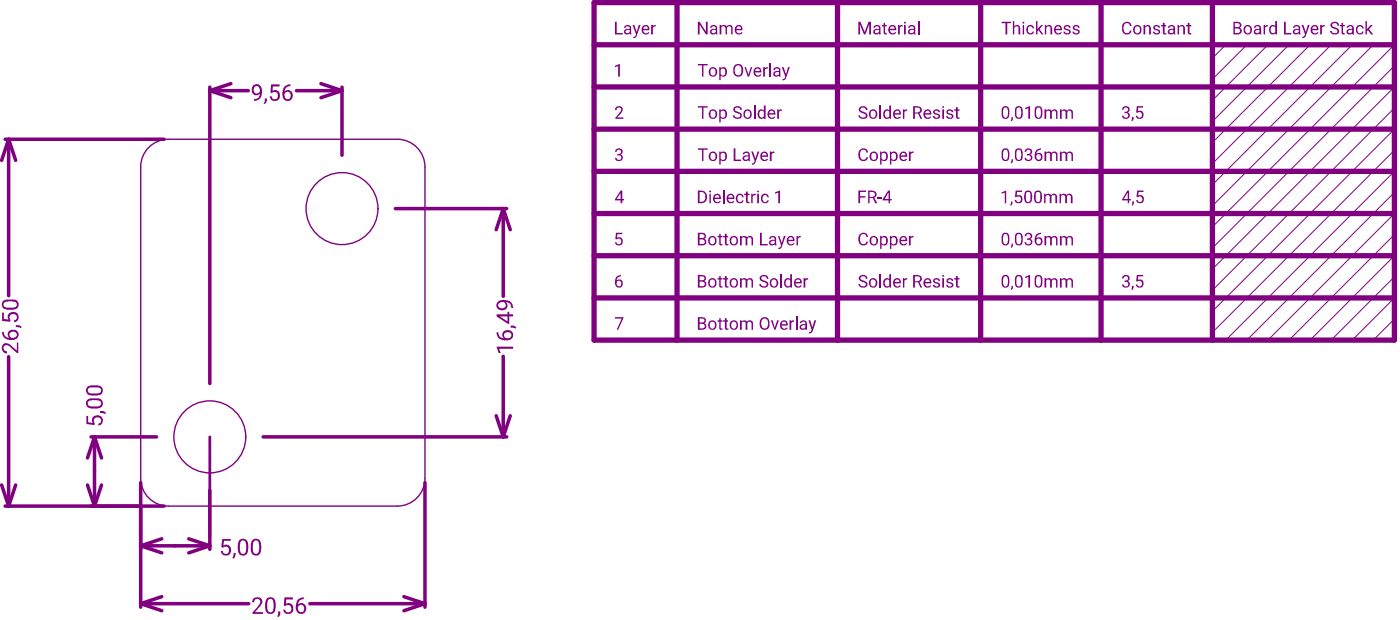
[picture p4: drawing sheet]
<svg xmlns="http://www.w3.org/2000/svg" width="168mm" height="74mm" viewBox="0 0 168 74" stroke-linecap="round" stroke-linejoin="round" font-family="sans-serif">
<g fill="none" stroke="#800080" stroke-width=".42">
<path d="M.6 16.7h19.1M1 16.7l.9 2.6M1 16.7l-.8 2.6M1 16.7v18.8M25.2 10.5v35.5M25.2 10.9h4.6M25.2 10.9l2.6 .8M27.8 10l-2.6 .9M35.6 10.9h5.5M38.6 10l2.5 .9M41.1 10.5v8.1M41.1 10.9l-2.5 .8"/>
<path d="M47.5 25h13.4M60.5 25v10.6M60.5 25l-.9 2.6M60.5 25l.8 2.6M.2 58.2l.8 2.6M1 42.8v18M1.9 58.2l-.9 2.6M10.5 58.2l.9 2.6M10.9 52.5h7.9M11.4 52.5l.8 2.5M11.4 52.5l-.9 2.5M11.4 52.5v8.3"/>
<path d="M12.2 58.2l-.8 2.6M16.9 57.9v15M25.2 58.9v7.1M31.6 52.5h29.3M51.1 57.9v15M59.6 49.9l.9 2.6M60.5 42.8v9.7M61.3 49.9l-.8 2.6M.6 60.8h19.1M16.9 65.5h8.3M16.9 72.5l2.5 .8M16.9 72.5h13"/>
<path d="M16.9 65.5l2.5 .9M19.4 71.6l-2.5 .9M19.4 64.7l-2.5 .8M22.7 64.7l2.5 .8M25.2 65.5l-2.5 .9M37.2 72.5h13.9M48.5 71.6l2.6 .9M51.1 72.5l-2.6 .8"/>
</g>
<g fill="none" stroke="#800080" stroke-width=".12">
<path d="M147.3 5.4l-1.6 1.6M149.9 5.4l-4.2 4.1M152.4 5.4l-6.7 6.7M154.9 5.4l-9.2 9.2M157.5 5.4l-11.8 11.7M160 5.4l-14.3 14.2M162.5 5.4l-16.8 16.8M165.1 5.4l-19.4 19.3M167.6 15.5l-21.9 21.9M167.6 5.4l-21.9 21.8M167.6 10.4l-21.9 21.9M167.6 18l-21.9 21.9"/>
<path d="M167.6 13l-21.9 21.8M167.6 7.9l-21.9 21.9M167.6 28.2l-12.7 12.6M167.6 25.6l-15.2 15.2M167.6 23.1l-17.7 17.7M167.6 20.6l-20.3 20.2M167.6 33.2l-7.6 7.6M167.6 30.7l-10.1 10.1M167.6 38.3l-2.5 2.5M167.6 35.8l-5.1 5"/>
</g>
<path d="M25.2 52.5v11.9" fill="none" stroke="#800080" stroke-width=".33"/>
<g fill="none" stroke="#800080" stroke-width=".63">
<path d="M71.4 .3h96.2v40.5h-96.2zM71.4 15.5h96.2M71.4 10.4h96.2M71.4 5.4h96.2M81.4 .3v40.5M100.7 .3v40.5M117.9 .3v40.5M132.3 .3v40.5M145.7 .3v40.5M71.4 35.8h96.2M71.4 30.7h96.2M71.4 25.6h96.2"/>
<path d="M71.4 20.6h96.2"/>
</g>
<path d="M20.2 16.7h27.6M16.9 20v37.4M51.1 20v37.4M20.2 60.8h27.6" fill="none" stroke="#800080" stroke-width=".17"/>
<g fill="#800080">
<path d="M10.4 49.9h.2v.8l.5 .1a.65 .65 0 0 1 .3-.9 .65 .65 0 0 1 .9 .3 .65 .65 0 0 1-.2 .8l-.3 .1v-.2a.39 .39 0 0 0 .3-.6 .39 .39 0 0 0-.5-.2 .22 .22 0 0 0-.3 .3l.1 .6-1-.1z"/>
<path d="M12 49.3h.4l.3 .3-.1 .1-.2-.1h-.4z"/>
<path d="M.4 41.3a.73 .73 0 0 1 1 .3l.6 .5v-1h.2v1.3h-.2l-.7-.7a.46 .46 0 0 0-.5-.3 .46 .46 0 0 0-.4 .4l.2 .3 .2 .1v.2a.66 .66 0 0 1-.5-.4 .66 .66 0 0 1 .1-.7z"/>
<path d="M1.9 39h.4l.3 .3-.1 .1-.6-.1z"/>
<path d="M.3 37.5h.2v.8l.5 .1a.65 .65 0 0 1 .3-.9 .65 .65 0 0 1 .9 .3 .65 .65 0 0 1-.3 .9h-.2v-.2a.39 .39 0 0 0 .3-.6 .39 .39 0 0 0-.6-.2 .39 .39 0 0 0-.3 .3 .39 .39 0 0 0 .2 .4l-.1 .2-.9-.1z"/>
<path d="M74.1 12.8a.47 .47 0 0 1 .7 .1 .47 .47 0 0 1-.1 .6l-.5 .6h.7v.2h-.9v-.2l.5-.6a.3 .3 0 0 0 .2-.3 .3 .3 0 0 0-.4-.3l-.1 .1-.1 .2h-.2l.1-.2z"/>
<path d="M73.9 2.6h.2v1.4h.7v.1h-.9z"/>
<path d="M76 3h.2l.3 .8 .3-.8h.2l-.5 1.3-.3 .3h-.1v-.2h.2l.1-.3z"/>
<path d="M78.3 3h.2v.2l.1-.2h.2v.2h-.1l-.2 .1v.8h-.2z"/>
<path d="M103.2 22.9h.9v.1h-.7v.6h.6v.1h-.6v.7h-.2z"/>
<path d="M105.5 23.7h.5v.1h-.5z"/>
<path d="M103.2 2.6h.2l.5 1.2 .5-1.2h.3v1.5h-.2v-1.2l-.5 1.2h-.2l-.5-1.2 .1 1.2h-.2z"/>
<path d="M106.2 2.7h.2v.3h.2v.2h-.2v.7l.1 .1h.1v.1h-.3l-.1-.1v-.8h-.2v-.2h.2z"/>
<path d="M107.9 3h.2l.1 .2 .1-.2h.2v.2h-.1l-.2 .1v.8h-.3z"/>
<path d="M110.3 2.5h.2v1.6h-.2z"/>
<path d="M135 33.1a.43 .43 0 0 1 .6 0 .43 .43 0 0 1 0 .6l-.1 .1a.43 .43 0 0 1 .2 .6 .43 .43 0 0 1-.6 .1l-.2-.2v-.2h.1a.28 .28 0 0 0 .3 .3 .28 .28 0 0 0 .3-.3 .28 .28 0 0 0-.3-.2h-.1v-.2h.1a.27 .27 0 0 0 .3-.3 .27 .27 0 0 0-.3-.3 .27 .27 0 0 0-.3 .3h-.1z"/>
<path d="M136.1 34.3h.2l-.1 .4-.1 .1-.1-.1z"/>
<path d="M136.6 33h.8v.2h-.6v.4a.49 .49 0 0 1 .7 .4 .49 .49 0 0 1-.6 .5h-.2l-.1-.2-.1-.2h.2a.31 .31 0 0 0 .5 .2 .31 .31 0 0 0 0-.5l-.1-.1-.5 .1z"/>
<path d="M136.1 24.2h.2v.2l-.2 .3-.1-.1z"/>
<path d="M136.7 22.9h.7v.1h-.5l-.1 .5a.49 .49 0 0 1 .7 .4 .49 .49 0 0 1-.6 .5h-.2l-.1-.2v-.2h.1a.31 .31 0 0 0 .5 .2 .31 .31 0 0 0 0-.5v-.1h-.6z"/>
<path d="M135 12.8a.43 .43 0 0 1 .6 0 .43 .43 0 0 1 0 .7h-.1a.43 .43 0 0 1 .2 .6 .43 .43 0 0 1-.6 .1l-.2-.2v-.1h.1a.28 .28 0 0 0 .3 .2 .28 .28 0 0 0 .3-.3 .28 .28 0 0 0-.3-.2h-.1v-.2h.1a.27 .27 0 0 0 .3-.3 .27 .27 0 0 0-.3-.2 .27 .27 0 0 0-.3 .3h-.1z"/>
<path d="M136.1 14.1h.2l-.1 .3-.1 .2-.1-.1z"/>
<path d="M136.6 12.7h.8v.2h-.6v.4a.49 .49 0 0 1 .7 .4 .49 .49 0 0 1-.6 .6l-.2-.1-.1-.1-.1-.2h.2a.31 .31 0 0 0 .5 .1 .31 .31 0 0 0 0-.5h-.1h-.5z"/>
<path d="M26.7 64.7h1v.2h-.8l-.1 .6a.66 .66 0 0 1 .9 .3 .66 .66 0 0 1-.4 .9 .61 .61 0 0 1-.7-.6h.2a.4 .4 0 0 0 .5 .3 .4 .4 0 0 0 .1-.6l-.1-.2h-.3l-.2 .2-.2-.1z"/>
<path d="M28.1 66.4h.2l-.1 .5-.1 .2-.2-.1 .2-.3z"/>
<path d="M73.9 38.1h1l-.6 1.5h-.2l.6-1.4h-.8z"/>
<path d="M74 27.9h.8v.2h-.6v.4a.49 .49 0 0 1 .6 .4 .49 .49 0 0 1-.5 .6l-.3-.2-.1-.2h.2a.31 .31 0 0 0 .5 .1 .31 .31 0 0 0-.1-.5h-.5z"/>
<path d="M74.1 17.9a.43 .43 0 0 1 .6 0 .43 .43 0 0 1-.1 .7 .42 .42 0 0 1 .2 .5 .42 .42 0 0 1-.5 .2h-.2l-.2-.3h.2a.27 .27 0 0 0 .3 .2 .27 .27 0 0 0 .3-.3 .27 .27 0 0 0-.3-.2h-.2v-.2h.2a.26 .26 0 0 0 .2-.3 .26 .26 0 0 0-.2-.2 .26 .26 0 0 0-.3 .2h-.2z"/>
<path d="M73.9 7.9l.6-.2v1.5h-.2v-1.3l-.4 .2z"/>
<path d="M103.3 28.2a.61 .61 0 0 1 .6-.2 .61 .61 0 0 1 .5 .5h-.3a.39 .39 0 0 0-.4-.4 .39 .39 0 0 0-.3 .5v.2a.39 .39 0 0 0 .3 .5 .39 .39 0 0 0 .4-.3h.3a.6 .6 0 0 1-.7 .5 .6 .6 0 0 1-.5-.7z"/>
<path d="M109.2 28.3h.3v.2l.1-.2h.2v.2h-.1l-.2 .1v.9h-.3z"/>
<path d="M103.3 18a.61 .61 0 0 1 .6-.2 .61 .61 0 0 1 .5 .5h-.3a.39 .39 0 0 0-.4-.3 .39 .39 0 0 0-.3 .5v.2a.39 .39 0 0 0 .3 .5 .39 .39 0 0 0 .4-.3h.3a.6 .6 0 0 1-.7 .4 .6 .6 0 0 1-.5-.6z"/>
<path d="M109.2 18.2h.3v.2l.1-.2h.2v.2h-.1l-.2 .1v.8h-.3z"/>
<path d="M59.7 41.6h2v.3h-1.7l.2 .5h-.3z"/>
<path d="M61.4 39.1h.3l.4 .2-.1 .2-.3-.2h-.3z"/>
<path d="M86.5 33.1h.1v.3h.2v.2h-.2v.7l.2 .1v.1h-.2l-.1-.1v-.8h-.3v-.2h.3z"/>
<path d="M87.1 33.1h.2v.3h.2v.2h-.2v.8h.3v.1h-.3l-.2-.1v-.8h-.2v-.2h.2z"/>
<path d="M88.9 33.4h.2l.1 .1a.51 .51 0 0 1 .6 0 .39 .39 0 0 1 .5-.1 .39 .39 0 0 1 .2 .4v.7h-.2v-.7a.26 .26 0 0 0-.2-.2 .26 .26 0 0 0-.3 .2v.7h-.2v-.7a.24 .24 0 0 0-.2-.2 .24 .24 0 0 0-.2 .1v.8h-.3z"/>
<path d="M91.3 33.2a.57 .57 0 0 1 .6-.2 .57 .57 0 0 1 .5 .5h-.2a.32 .32 0 0 0-.3-.3 .32 .32 0 0 0-.4 .2l.1 .2 .2 .1a.44 .44 0 0 1 .5 .3 .44 .44 0 0 1-.3 .5 .53 .53 0 0 1-.7-.4h.2a.34 .34 0 0 0 .3 .3 .34 .34 0 0 0 .4-.3l-.3-.2a.53 .53 0 0 1-.6-.7z"/>
<path d="M93.8 32.9h.2v1.6h-.2z"/>
<path d="M96.6 33.4h.2v.2l.1-.2h.2v.2h-.2l-.1 .1v.8h-.2z"/>
<path d="M103.3 33.2a.53 .53 0 0 1 .6-.2 .53 .53 0 0 1 .4 .5h-.2a.32 .32 0 0 0-.4-.3 .32 .32 0 0 0-.3 .3l.4 .2a.44 .44 0 0 1 .4 .2 .44 .44 0 0 1-.1 .5l-.2 .1a.53 .53 0 0 1-.7-.4h.2a.34 .34 0 0 0 .3 .3 .34 .34 0 0 0 .4-.3l-.1-.2h-.2a.48 .48 0 0 1-.5-.7z"/>
<path d="M105.7 32.9h.2v1.6h-.2z"/>
<path d="M108.5 33.4h.2v.2l.2-.2h.1v.2h-.1l-.2 .1v.8h-.2z"/>
<path d="M112.2 33.5a.48 .48 0 0 1 .8 .2h-.2a.22 .22 0 0 0-.3-.2 .22 .22 0 0 0-.1 .3l.1 .1a.39 .39 0 0 1 .4 .1 .39 .39 0 0 1 0 .5h-.1a.46 .46 0 0 1-.7-.3h.2a.25 .25 0 0 0 .3 .2 .25 .25 0 0 0 .2-.3h-.1a.4 .4 0 0 1-.5-.5z"/>
<path d="M113.8 33.5a.48 .48 0 0 1 .8 .2h-.2a.22 .22 0 0 0-.3-.2 .22 .22 0 0 0-.1 .3l.1 .1a.41 .41 0 0 1 .5 .5 .48 .48 0 0 1-.5 .1 .48 .48 0 0 1-.4-.3h.2a.25 .25 0 0 0 .3 .2 .25 .25 0 0 0 .2-.3h-.1a.44 .44 0 0 1-.5-.5z"/>
<path d="M114.9 33.1h.2v.3h.2v.2h-.2v.8h.2v.1h-.3l-.1-.1v-.8h-.2v-.2h.2z"/>
<path d="M121.6 34.3h.1v.3l-.1 .2-.1-.1z"/>
<path d="M123.2 33.2l.6-.2v1.5h-.2v-1.2l-.4 .1z"/>
<path d="M125.5 33.4h.3v.1a.46 .46 0 0 1 .6 .1 .37 .37 0 0 1 .4-.2 .37 .37 0 0 1 .3 .4v.7h-.2v-.7a.26 .26 0 0 0-.2-.2 .26 .26 0 0 0-.3 .2v.7h-.2v-.7a.24 .24 0 0 0-.2-.2 .24 .24 0 0 0-.2 .1v.8h-.3z"/>
<path d="M127.4 33.4h.2v.1a.57 .57 0 0 1 .7 0 .38 .38 0 0 1 .4-.1 .38 .38 0 0 1 .3 .4v.7h-.2v-.7a.26 .26 0 0 0-.3-.2 .26 .26 0 0 0-.2 .2v.7h-.2v-.7a.24 .24 0 0 0-.2-.2 .24 .24 0 0 0-.3 .1v.8h-.2z"/>
<path d="M86.9 22.8h.2v1.6h-.2z"/>
<path d="M88.6 23.4a.47 .47 0 0 1 .5-.1 .47 .47 0 0 1 .3 .4h-.2a.3 .3 0 0 0-.4-.3 .3 .3 0 0 0-.2 .5 .29 .29 0 0 0 .2 .4 .29 .29 0 0 0 .4-.2h.2a.51 .51 0 0 1-.7 .2 .51 .51 0 0 1-.2-.7z"/>
<path d="M89.7 23h.2v.3h.2v.1h-.2v.8h.2v.2h-.3l-.1-.2v-.8h-.2v-.1h.2z"/>
<path d="M90.3 23.3h.2v.1l.2-.1h.1v.2l-.1-.1-.2 .2v.8h-.2z"/>
<path d="M91.6 23.3a.47 .47 0 0 1 .8 .4h-.2a.31 .31 0 0 0-.4-.3 .31 .31 0 0 0-.2 .4 .31 .31 0 0 0 .2 .4 .31 .31 0 0 0 .4-.1h.2a.5 .5 0 0 1-.7 .3 .5 .5 0 0 1-.2-.7z"/>
<path d="M93.2 23.1l.6-.2v1.5h-.3v-1.3l-.3 .2z"/>
<path d="M120.4 23.1l.5-.2v1.5h-.1v-1.3l-.4 .2z"/>
<path d="M121.5 24.2h.2v.2l-.2 .3-.1-.1 .1-.2z"/>
<path d="M122.1 22.9h.7v.1h-.5l-.1 .5a.48 .48 0 0 1 .7 .2 .48 .48 0 0 1-.3 .7 .48 .48 0 0 1-.6-.3l.1-.1a.32 .32 0 0 0 .4 .2 .32 .32 0 0 0 .2-.4 .32 .32 0 0 0-.4-.2l-.1 .1-.2-.1z"/>
<path d="M125.5 23.3h.2v.1a.57 .57 0 0 1 .7 0 .38 .38 0 0 1 .4-.1 .38 .38 0 0 1 .3 .3v.8h-.2v-.8a.23 .23 0 0 0-.3-.2 .23 .23 0 0 0-.2 .2v.8h-.2v-.7a.26 .26 0 0 0-.2-.3 .26 .26 0 0 0-.3 .2v.8h-.2z"/>
<path d="M127.4 23.3h.1v.1a.46 .46 0 0 1 .7 0 .39 .39 0 0 1 .4-.1 .39 .39 0 0 1 .3 .3v.8h-.2v-.8a.23 .23 0 0 0-.2-.2 .23 .23 0 0 0-.3 .2v.8h-.2v-.7a.26 .26 0 0 0-.2-.3 .26 .26 0 0 0-.3 .2v.8h-.1z"/>
<path d="M83.9 12.7h1.2v.2h-.5v1.4h-.2v-1.4h-.5z"/>
<path d="M88.2 12.9a.56 .56 0 0 1 1 .3h-.2a.34 .34 0 0 0-.3-.3 .34 .34 0 0 0-.3 .2v.2l.2 .1a.57 .57 0 0 1 .6 .6 .57 .57 0 0 1-.6 .3 .57 .57 0 0 1-.5-.5h.2a.36 .36 0 0 0 .3 .3 .36 .36 0 0 0 .4-.3l-.3-.2a.52 .52 0 0 1-.5-.6z"/>
<path d="M90.6 12.7h.2v1.6h-.2z"/>
<path d="M93.4 13.1h.2v.2l.2-.2h.2v.2h-.2l-.2 .1v.9h-.2z"/>
<path d="M103.3 12.9a.53 .53 0 0 1 .6-.1 .53 .53 0 0 1 .4 .4h-.2a.32 .32 0 0 0-.4-.3 .32 .32 0 0 0-.3 .3l.4 .2a.44 .44 0 0 1 .4 .3 .44 .44 0 0 1-.1 .5l-.2 .1a.53 .53 0 0 1-.7-.5h.2a.34 .34 0 0 0 .3 .3 .34 .34 0 0 0 .4-.3l-.1-.1-.2-.1a.48 .48 0 0 1-.5-.7z"/>
<path d="M105.7 12.7h.2v1.6h-.2z"/>
<path d="M108.5 13.1h.2v.2l.2-.2h.1v.2h-.1l-.2 .2v.8h-.2z"/>
<path d="M112.2 13.3a.48 .48 0 0 1 .8 .2h-.2a.22 .22 0 0 0-.3-.2 .22 .22 0 0 0-.1 .2l.1 .1a.39 .39 0 0 1 .4 .2 .39 .39 0 0 1 0 .4h-.1a.46 .46 0 0 1-.7-.3h.2a.25 .25 0 0 0 .3 .2 .25 .25 0 0 0 .2-.2l-.1-.1a.4 .4 0 0 1-.5-.5z"/>
<path d="M113.8 13.3a.48 .48 0 0 1 .8 .2h-.2a.22 .22 0 0 0-.3-.2 .22 .22 0 0 0-.1 .2l.1 .1a.41 .41 0 0 1 .5 .5 .48 .48 0 0 1-.5 .2 .48 .48 0 0 1-.4-.4h.2a.25 .25 0 0 0 .3 .2 .25 .25 0 0 0 .2-.2l-.1-.1a.44 .44 0 0 1-.5-.5z"/>
<path d="M114.9 12.9h.2v.2h.2v.2h-.2v.8h.2v.2h-.3l-.1-.2v-.8h-.2v-.2h.2z"/>
<path d="M121.6 14.1h.1v.3l-.1 .2-.1-.1z"/>
<path d="M123.2 13l.6-.3v1.6h-.2v-1.3l-.4 .1z"/>
<path d="M125.5 13.1h.3v.2a.46 .46 0 0 1 .6 0 .37 .37 0 0 1 .4-.2 .37 .37 0 0 1 .3 .4v.8h-.2v-.8a.26 .26 0 0 0-.2-.2 .26 .26 0 0 0-.3 .2v.8h-.2v-.8a.24 .24 0 0 0-.2-.2 .24 .24 0 0 0-.2 .2v.8h-.3z"/>
<path d="M127.4 13.1h.2v.2a.57 .57 0 0 1 .7 0 .38 .38 0 0 1 .4-.2 .38 .38 0 0 1 .3 .4v.8h-.2v-.8a.26 .26 0 0 0-.3-.2 .26 .26 0 0 0-.2 .2v.8h-.2v-.8a.24 .24 0 0 0-.2-.2 .24 .24 0 0 0-.3 .2v.8h-.2z"/>
<path d="M83.9 2.6h.2l.7 1.2v-1.2h.3v1.5h-.3l-.7-1.1v1.1h-.2z"/>
<path d="M86.5 3h.2v.1a.46 .46 0 0 1 .7 .1 .37 .37 0 0 1 .4-.2 .37 .37 0 0 1 .3 .4v.7h-.2v-.7a.26 .26 0 0 0-.3-.2 .26 .26 0 0 0-.2 .2v.7h-.2v-.7a.26 .26 0 0 0-.2-.2 .26 .26 0 0 0-.3 .1v.8h-.2z"/>
<path d="M120.4 2.6h1.1v.2h-.4v1.3h-.2v-1.3h-.5z"/>
<path d="M121.7 2.5h.2v.7a.39 .39 0 0 1 .5-.2 .39 .39 0 0 1 .2 .4v.7h-.2v-.7a.26 .26 0 0 0-.2-.2 .26 .26 0 0 0-.3 .1v.8h-.2z"/>
<path d="M123.4 3.2a.45 .45 0 0 1 .5-.2 .45 .45 0 0 1 .4 .4h-.2a.3 .3 0 0 0-.4-.2 .3 .3 0 0 0-.1 .4 .29 .29 0 0 0 .2 .4 .29 .29 0 0 0 .3-.2h.2a.48 .48 0 0 1-.7 .3 .48 .48 0 0 1-.2-.7z"/>
<path d="M124.5 2.5h.2v1l.5-.5h.2l-.4 .5 .4 .6h-.2l-.4-.5-.1 .2v.3h-.2z"/>
<path d="M125.6 3h.2v.2a.39 .39 0 0 1 .4-.2 .39 .39 0 0 1 .3 .4v.7h-.2v-.7a.26 .26 0 0 0-.3-.2 .26 .26 0 0 0-.2 .1v.8h-.2z"/>
<path d="M127.9 3.1a.52 .52 0 0 1 .8 .2h-.2a.22 .22 0 0 0-.3-.2 .22 .22 0 0 0-.1 .3l.1 .1a.41 .41 0 0 1 .5 .5 .48 .48 0 0 1-.5 .1 .48 .48 0 0 1-.4-.3h.2a.25 .25 0 0 0 .3 .2 .25 .25 0 0 0 .2-.2l-.1-.1a.39 .39 0 0 1-.4-.2 .39 .39 0 0 1-.1-.4z"/>
<path d="M129 3.1a.45 .45 0 0 1 .8 .2h-.2a.24 .24 0 0 0-.3-.1 .24 .24 0 0 0-.2 .2l.2 .1a.51 .51 0 0 1 .5 .3 .48 .48 0 0 1-.4 .3 .48 .48 0 0 1-.5-.3h.2a.25 .25 0 0 0 .3 .2 .25 .25 0 0 0 .2-.2l-.1-.1a.39 .39 0 0 1-.5-.5z"/>
<path d="M135.2 2.7a.56 .56 0 0 1 .8 .4h-.2a.39 .39 0 0 0-.4-.3 .39 .39 0 0 0-.4 .4v.3a.4 .4 0 0 0 .3 .4 .4 .4 0 0 0 .5-.2h.2a.58 .58 0 0 1-.7 .4 .58 .58 0 0 1-.4-.6v-.2a.56 .56 0 0 1 .3-.6z"/>
<path d="M137.4 3h.2l.1 .2a.36 .36 0 0 1 .4-.2 .36 .36 0 0 1 .2 .4v.7h-.2v-.7a.23 .23 0 0 0-.2-.3 .23 .23 0 0 0-.2 .2v.8h-.3z"/>
<path d="M138.7 3.1a.44 .44 0 0 1 .4-.1 .44 .44 0 0 1 .3 .3h-.1a.24 .24 0 0 0-.3-.1 .24 .24 0 0 0-.2 .2l.1 .1a.51 .51 0 0 1 .6 .3 .48 .48 0 0 1-.5 .3 .48 .48 0 0 1-.4-.3h.2a.25 .25 0 0 0 .2 .2 .25 .25 0 0 0 .3-.2l-.2-.1a.39 .39 0 0 1-.5-.5z"/>
<path d="M139.8 2.7h.2v.3h.1v.2h-.1v.8h.2v.1h-.3l-.1-.1v-.8h-.2v-.2h.2z"/>
<path d="M141.5 3h.2v.2a.39 .39 0 0 1 .4-.2 .39 .39 0 0 1 .3 .4v.7h-.2v-.7a.26 .26 0 0 0-.2-.3 .26 .26 0 0 0-.3 .2v.8h-.2z"/>
<path d="M142.8 2.7h.2v.3h.2v.2h-.2v.8h.2v.1h-.3l-.1-.1v-.8h-.2v-.2h.2z"/>
<path d="M151.9 3h.2v.2l.1-.2h.2v.2h-.1l-.2 .1v.8h-.2z"/>
<path d="M154.3 2.6h.2v1.4h.7v.1h-.9z"/>
<path d="M156.4 3h.3l.2 .8 .3-.8h.2l-.5 1.3-.3 .3h-.1v-.2h.2l.2-.3z"/>
<path d="M158.7 3h.2v.2l.1-.2h.2v.2h-.1l-.2 .1v.8h-.2z"/>
<path d="M160 2.7h.2a.51 .51 0 0 1 .8 .4h-.3a.32 .32 0 0 0-.3-.3 .32 .32 0 0 0-.3 .3l.4 .2a.44 .44 0 0 1 .4 .2 .44 .44 0 0 1-.1 .6h-.2a.53 .53 0 0 1-.7-.4h.2a.34 .34 0 0 0 .3 .3 .34 .34 0 0 0 .3-.3v-.2h-.2a.44 .44 0 0 1-.5-.3 .44 .44 0 0 1 0-.5z"/>
<path d="M161.3 2.7h.1v.3h.2v.2h-.2v.7l.2 .1v.1h-.2l-.1-.1v-.8h-.3v-.2h.3z"/>
<path d="M163.2 3.1a.47 .47 0 0 1 .7 .3h-.2a.32 .32 0 0 0-.4-.2 .32 .32 0 0 0-.1 .4 .31 .31 0 0 0 .2 .4 .31 .31 0 0 0 .3-.2h.2a.5 .5 0 0 1-.7 .3 .5 .5 0 0 1-.2-.7z"/>
<path d="M164.1 2.5h.2v1l.5-.5h.2l-.5 .5 .6 .6h-.3l-.4-.5-.1 .2v.3h-.2z"/>
<path d="M30.4 71.9l.1-.1a.58 .58 0 0 1 .9 0 .58 .58 0 0 1-.1 .9l-.7 .8h1v.2h-1.2v-.2l.6-.8a.44 .44 0 0 0 .3-.4 .44 .44 0 0 0-.4-.4l-.3 .2v.2h-.3z"/>
<path d="M33.4 73.4h.3v.4l-.2 .3-.2-.1 .1-.3z"/>
<path d="M34.2 71.7h1v.3h-.8v.5a.65 .65 0 0 1 .9 .3 .65 .65 0 0 1-.4 .9 .65 .65 0 0 1-.9-.5h.3a.39 .39 0 0 0 .5 .3 .39 .39 0 0 0 .2-.6l-.3-.3h-.3l-.1 .2-.2-.1z"/>
<path d="M31.8 11.8h.3l-.1 .4-.2 .3-.1-.1 .1-.2z"/>
<path d="M32.6 10.1h1v.3h-.8v.5a.65 .65 0 0 1 .8 .2 .65 .65 0 0 1-.1 .8 .62 .62 0 0 1-.7 .2 .62 .62 0 0 1-.4-.5h.3a.36 .36 0 0 0 .2 .3 .36 .36 0 0 0 .4-.2 .44 .44 0 0 0 0-.6 .44 .44 0 0 0-.6 .1l-.2-.1z"/>
<path d="M86.5 38.2h.1v.3h.2v.1h-.2v.8h.2v.2h-.2l-.1-.1v-.9h-.3v-.1h.3z"/>
<path d="M87.1 38.2h.2v.3h.2v.1h-.2v.8h.3v.2h-.3l-.2-.2v-.8h-.2v-.1h.2z"/>
<path d="M88.9 38.5h.2l.1 .1a.51 .51 0 0 1 .6 0 .39 .39 0 0 1 .5-.1 .39 .39 0 0 1 .2 .3v.8h-.2v-.8a.26 .26 0 0 0-.2-.2 .26 .26 0 0 0-.3 .2v.8h-.2v-.7a.24 .24 0 0 0-.2-.3 .24 .24 0 0 0-.2 .2v.8h-.3z"/>
<path d="M92.7 38.5h.2l.2 .8 .3-.8h.2l-.4 1.1h-.1z"/>
<path d="M94.9 38.5h.2v.1l.2-.1h.1v.2l-.1-.1-.2 .2v.8h-.2z"/>
<path d="M95.7 38h.1v1.6h-.1z"/>
<path d="M97.2 38.5h.2l.2 .8 .3-.8h.2l-.4 1.3-.4 .3-.1-.1v-.2h.2l.2-.2z"/>
<path d="M86.5 28.1h.1v.2h.2v.2h-.2v.8h.2v.2h-.2l-.1-.2v-.8h-.3v-.2h.3z"/>
<path d="M87.1 28.1h.2v.2h.2v.2h-.2v.8h.3v.2h-.3l-.2-.2v-.8h-.2v-.2h.2z"/>
<path d="M88.9 28.3h.2l.1 .2a.51 .51 0 0 1 .6 0 .39 .39 0 0 1 .5-.2 .39 .39 0 0 1 .2 .4v.8h-.2v-.8a.26 .26 0 0 0-.2-.2 .26 .26 0 0 0-.3 .2v.8h-.2v-.8a.24 .24 0 0 0-.2-.2 .24 .24 0 0 0-.2 .2v.8h-.3z"/>
<path d="M91.3 27.9h.3v1.4h.7v.2h-1z"/>
<path d="M93.5 28.3h.2l.3 .9 .2-.9h.2l-.4 1.4-.3 .2h-.2v-.2h.3l.1-.2z"/>
<path d="M95.7 28.3h.2v.2l.2-.2h.1v.2h-.1l-.2 .2v.8h-.2z"/>
<path d="M121.6 29.3h.1v.2l-.1 .3-.1-.1z"/>
<path d="M123.3 28.1a.42 .42 0 0 1 .6-.1 .42 .42 0 0 1 0 .7h-.1a.41 .41 0 0 1 .2 .5 .41 .41 0 0 1-.5 .3l-.2-.1-.1-.1-.1-.2h.2a.27 .27 0 0 0 .3 .2 .27 .27 0 0 0 .3-.3 .27 .27 0 0 0-.3-.2h-.2v-.2h.2a.26 .26 0 0 0 .3-.2 .26 .26 0 0 0-.3-.3 .26 .26 0 0 0-.3 .3h-.2z"/>
<path d="M125.5 28.3h.3v.2a.46 .46 0 0 1 .6 0 .37 .37 0 0 1 .4-.2 .37 .37 0 0 1 .3 .4v.8h-.2v-.8a.26 .26 0 0 0-.2-.2 .26 .26 0 0 0-.3 .2v.8h-.2v-.8a.24 .24 0 0 0-.2-.2 .24 .24 0 0 0-.2 .2v.8h-.3z"/>
<path d="M127.4 28.3h.2v.2a.57 .57 0 0 1 .7 0 .38 .38 0 0 1 .4-.2 .38 .38 0 0 1 .3 .4v.8h-.2v-.8a.26 .26 0 0 0-.3-.2 .26 .26 0 0 0-.2 .2v.8h-.2v-.8a.24 .24 0 0 0-.2-.2 .24 .24 0 0 0-.3 .2v.8h-.2z"/>
<path d="M83.9 17.8h1.2v.2h-.5v1.3h-.2v-1.3h-.5z"/>
<path d="M88.2 17.8h.2v1.4h.7v.1h-.9z"/>
<path d="M90.3 18.2h.2l.3 .8 .3-.8h.2l-.5 1.3-.3 .3h-.1v-.2h.2l.1-.3z"/>
<path d="M92.5 18.2h.2v.2l.1-.2h.3v.2h-.3l-.1 .1v.8h-.2z"/>
<path d="M121.6 19.1h.1v.3l-.1 .2-.1-.1z"/>
<path d="M123.3 17.9a.42 .42 0 0 1 .6 0 .42 .42 0 0 1 0 .6l-.1 .1a.41 .41 0 0 1 .2 .5 .41 .41 0 0 1-.5 .2l-.2-.1-.1-.1-.1-.1h.2a.27 .27 0 0 0 .3 .2 .27 .27 0 0 0 .3-.3 .27 .27 0 0 0-.3-.2h-.2v-.2h.2a.26 .26 0 0 0 .3-.3 .26 .26 0 0 0-.3-.2 .26 .26 0 0 0-.3 .2h-.2z"/>
<path d="M125.5 18.2h.3v.1a.46 .46 0 0 1 .6 .1 .37 .37 0 0 1 .4-.2 .37 .37 0 0 1 .3 .4v.7h-.2v-.7a.26 .26 0 0 0-.2-.2 .26 .26 0 0 0-.3 .2v.7h-.2v-.7a.24 .24 0 0 0-.2-.2 .24 .24 0 0 0-.2 .1v.8h-.3z"/>
<path d="M127.4 18.2h.2v.1a.57 .57 0 0 1 .7 0 .38 .38 0 0 1 .4-.1 .38 .38 0 0 1 .3 .4v.7h-.2v-.7a.26 .26 0 0 0-.3-.2 .26 .26 0 0 0-.2 .2v.7h-.2v-.7a.24 .24 0 0 0-.2-.2 .24 .24 0 0 0-.3 .1v.8h-.2z"/>
<path d="M83.9 7.7h1.2v.2h-.5v1.3h-.2v-1.3h-.5z"/>
<path d="M89.5 8.1h.2l.3 .8 .3-.8h.1l-.4 1.1h-.1z"/>
<path d="M91.7 8.1h.2v.1l.2-.1h.2v.2l-.1-.1-.3 .2v.8h-.2z"/>
<path d="M92.4 7.6h.3v1.6h-.3z"/>
<path d="M94 8.1h.2l.3 .8 .2-.8h.2l-.4 1.3-.3 .3-.1-.1v-.1h.2l.1-.3z"/>
<path d="M10.6 48.2a.42 .42 0 0 0 0 .5 .42 .42 0 0 0 .5 .1h.4a.43 .43 0 0 0 .5-.1 .43 .43 0 0 0 .1-.5l-.5-.2h-.5zM10.6 48l.2-.2h.7a.66 .66 0 0 1 .7 .3 .66 .66 0 0 1 0 .8l-.5 .2h-.8l-.2-.1a.59 .59 0 0 1-.1-1z"/>
<path d="M10.7 46.6a.38 .38 0 0 0-.1 .4 .38 .38 0 0 0 .5 .2h.4a.48 .48 0 0 0 .7-.4 .6 .6 0 0 0-.6-.3zM10.6 46.4l.3-.1h1a.6 .6 0 0 1 .5 .7 .6 .6 0 0 1-.7 .5h-.5a.78 .78 0 0 1-.7-.3 .62 .62 0 0 1 .1-.8z"/>
<path d="M1.2 39.9a.41 .41 0 0 0 .1 .6 .41 .41 0 0 0 .5 0 .37 .37 0 0 0 .1-.5 .37 .37 0 0 0-.5-.2zM.3 39.8h.2a.65 .65 0 0 0 .6 .8 .62 .62 0 0 1 0-.8 .62 .62 0 0 1 .7-.2 .64 .64 0 0 1 .4 .8 .64 .64 0 0 1-.7 .4h-.1a.96 .96 0 0 1-1.1-1z"/>
<path d="M.5 36.3a.4 .4 0 0 0 0 .5 .4 .4 0 0 0 .4 .1h.5a.4 .4 0 0 0 .5-.1 .4 .4 0 0 0 0-.5l-.9-.1zM.5 36h.2h.7a.65 .65 0 0 1 .7 .2 .65 .65 0 0 1 0 .8l-.5 .2h-.5a.76 .76 0 0 1-.8-.4 .71 .71 0 0 1 .2-.8z"/>
<path d="M74.3 33.7a.37 .37 0 0 0-.2 .4 .37 .37 0 0 0 .3 .3 .35 .35 0 0 0 .3-.4 .35 .35 0 0 0-.4-.3zM74.1 33.2l.4-.2h.1v.2a.45 .45 0 0 0-.5 .5 .47 .47 0 0 1 .7 .1 .47 .47 0 0 1-.1 .6 .52 .52 0 0 1-.6 0 .52 .52 0 0 1-.2-.6z"/>
<path d="M74.6 23.2l-.5 .7h.5zM74.6 22.9h.2v1h.2v.2h-.2v.3h-.2v-.3h-.7v-.2z"/>
<path d="M75.2 3.7a.27 .27 0 0 0 .2 .3 .27 .27 0 0 0 .3-.2v-.2h-.3zM75.1 3.1a.43 .43 0 0 1 .5-.1 .43 .43 0 0 1 .3 .4v.7h-.2v-.1a.36 .36 0 0 1-.6 .1 .36 .36 0 0 1 .1-.6h.5a.24 .24 0 0 0-.2-.3 .24 .24 0 0 0-.3 .1h-.2z"/>
<path d="M77.5 3.2l-.2 .1v.2h.6l-.1-.3zM77.2 3.2a.47 .47 0 0 1 .6-.2 .47 .47 0 0 1 .3 .6h-.8a.37 .37 0 0 0 .2 .4 .37 .37 0 0 0 .4-.1h.2a.54 .54 0 0 1-.8 .1 .54 .54 0 0 1-.1-.8z"/>
<path d="M104.5 23v.6h.4a.3 .3 0 0 0 .3-.3 .3 .3 0 0 0-.3-.3zM104.4 22.9h.5a.44 .44 0 0 1 .4 .3 .44 .44 0 0 1-.2 .5l.3 .7h-.2l-.3-.6h-.4v.6h-.1z"/>
<path d="M106.8 23.2l-.5 .7h.5zM106.8 22.9h.2v1h.2v.2h-.2v.3h-.2v-.3h-.7v-.2z"/>
<path d="M105.2 3.6a.24 .24 0 0 0 .1 .4 .24 .24 0 0 0 .4-.2v-.2zM105 3.2a.46 .46 0 0 1 .5-.2 .46 .46 0 0 1 .3 .3l.1 .8h-.2v-.1a.37 .37 0 0 1-.6 .1 .37 .37 0 0 1 .1-.6h.5a.26 .26 0 0 0-.2-.3 .26 .26 0 0 0-.3 .1h-.2z"/>
<path d="M107.1 3.2l-.1 .3h.5a.27 .27 0 0 0-.1-.3 .27 .27 0 0 0-.3 0zM107 3.1a.5 .5 0 0 1 .5 0 .5 .5 0 0 1 .2 .5h-.7a.35 .35 0 0 0 .2 .4 .35 .35 0 0 0 .4-.2l.1 .1a.56 .56 0 0 1-.8 .1 .56 .56 0 0 1 0-.8z"/>
<path d="M108.7 2.7a.11 .11 0 0 1 .2 0 .11 .11 0 0 1-.2 0zM108.7 3h.2v1.1h-.2z"/>
<path d="M109.4 3.7a.23 .23 0 0 0 .1 .3 .23 .23 0 0 0 .3-.2v-.2zM109.2 3.2a.46 .46 0 0 1 .5-.2 .46 .46 0 0 1 .3 .3l.1 .8h-.3v-.1a.37 .37 0 0 1-.5 .1 .37 .37 0 0 1 0-.6h.5a.26 .26 0 0 0-.2-.3 .26 .26 0 0 0-.3 .1h-.1z"/>
<path d="M135.5 23.2l-.4 .7h.4zM135.5 22.9h.2v1h.2v.2h-.2v.3h-.2v-.3h-.6z"/>
<path d="M29 64.9l-.1 .2-.1 .8a.46 .46 0 0 0 .5 .6l.2-.2 .1-.8a.52 .52 0 0 0-.4-.6zM28.8 64.8a.64 .64 0 0 1 .7 0 .64 .64 0 0 1 .3 .6v.5a.96 .96 0 0 1-.3 .8 .64 .64 0 0 1-.7-.1 .64 .64 0 0 1-.2-.7v-.5z"/>
<path d="M30.6 64.9l-.2 .4v.6a.4 .4 0 0 0 .1 .5 .4 .4 0 0 0 .6-.1l.1-.8a.46 .46 0 0 0-.6-.6zM30.4 64.8a.61 .61 0 0 1 .7 0 .61 .61 0 0 1 .3 .6v.5a.82 .82 0 0 1-.5 .8 .69 .69 0 0 1-.8-.8l.1-.9z"/>
<path d="M104.8 28.6v.1a.37 .37 0 0 0 0 .5 .37 .37 0 0 0 .5 0 .45 .45 0 0 0 0-.5 .45 .45 0 0 0-.4-.2zM104.6 28.6a.56 .56 0 0 1 .9 0 .56 .56 0 0 1-.3 .8 .57 .57 0 0 1-.6-.2 .57 .57 0 0 1 0-.6z"/>
<path d="M105.8 28.3h.2v.2a.53 .53 0 0 1 .6 .1 .53 .53 0 0 1 0 .7 .42 .42 0 0 1-.6 0v.6h-.2zM106 28.5v.1v.6a.32 .32 0 0 0 .4 .1 .32 .32 0 0 0 .1-.5 .32 .32 0 0 0-.5-.3z"/>
<path d="M107 28.3h.1v.2a.53 .53 0 0 1 .7 .1 .53 .53 0 0 1 0 .7 .42 .42 0 0 1-.7 0v.6h-.1zM107.1 28.6v.6a.32 .32 0 0 0 .5 .1 .32 .32 0 0 0 .1-.5 .3 .3 0 0 0-.2-.3 .3 .3 0 0 0-.4 .1z"/>
<path d="M108.4 28.6l-.1 .2h.6a.28 .28 0 0 0-.2-.3 .28 .28 0 0 0-.3 .1zM108.3 28.4a.48 .48 0 0 1 .6 0 .48 .48 0 0 1 .1 .6h-.7a.35 .35 0 0 0 .2 .3 .35 .35 0 0 0 .4-.1l.1 .1a.54 .54 0 0 1-.7 0 .54 .54 0 0 1-.1-.7z"/>
<path d="M104.8 18.4v.1a.37 .37 0 0 0 0 .5 .37 .37 0 0 0 .5 .1 .45 .45 0 0 0 0-.5 .45 .45 0 0 0-.4-.2zM104.8 18.2a.57 .57 0 0 1 .7 .5 .57 .57 0 0 1-.6 .6 .64 .64 0 0 1-.1-1.1z"/>
<path d="M105.8 18.2h.2v.1a.53 .53 0 0 1 .6 .1 .53 .53 0 0 1 0 .7 .42 .42 0 0 1-.6 .1v.6h-.2zM106 18.4v.1v.5a.32 .32 0 0 0 .4 .1 .32 .32 0 0 0 .1-.4 .32 .32 0 0 0-.5-.3z"/>
<path d="M107 18.2h.1v.1a.53 .53 0 0 1 .7 .1 .53 .53 0 0 1 0 .7 .42 .42 0 0 1-.7 .1v.6h-.1zM107.1 18.5v.5a.32 .32 0 0 0 .5 .1 .32 .32 0 0 0 .1-.4 .3 .3 0 0 0-.2-.3 .3 .3 0 0 0-.4 .1z"/>
<path d="M108.4 18.4l-.1 .3h.6a.28 .28 0 0 0-.2-.3 .28 .28 0 0 0-.3 0zM108.3 18.3a.48 .48 0 0 1 .6 0 .48 .48 0 0 1 .1 .5h-.7a.35 .35 0 0 0 .2 .4 .35 .35 0 0 0 .4-.2l.1 .1a.54 .54 0 0 1-.7 .1 .54 .54 0 0 1-.1-.8z"/>
<path d="M60.7 39.9a.42 .42 0 0 0 .2 .7 .42 .42 0 0 0 .6-.5 .49 .49 0 0 0-.8-.2zM59.7 39.9h.2a.55 .55 0 0 0 .6 .7 .61 .61 0 0 1 .1-.8 .61 .61 0 0 1 .7-.1 .63 .63 0 0 1 .3 .8 .63 .63 0 0 1-.7 .4h-.2a1.01 1.01 0 0 1-.9-.6z"/>
<path d="M60 38l1 .6v-.6zM59.7 37.7h1.3v-.3h.2v.3h.5v.3h-.5v.9h-.2l-1.3-.9z"/>
<path d="M59.9 36.4a.44 .44 0 0 0 .3 .6 .44 .44 0 0 0 .5-.2 .42 .42 0 0 0-.1-.5 .42 .42 0 0 0-.6 .1zM59.9 36.1l.4-.1h.4a.88 .88 0 0 1 .9 .8l.1 .2h-.2a.61 .61 0 0 0-.7-.7 .59 .59 0 0 1 .1 .7 .59 .59 0 0 1-.7 .2 .59 .59 0 0 1-.5-.4 .59 .59 0 0 1 .2-.7z"/>
<path d="M84.1 33.2v.4h.3a.24 .24 0 0 0 .3-.2 .24 .24 0 0 0-.3-.2zM84.1 33.8v.6h.3a.28 .28 0 0 0 .3-.3 .28 .28 0 0 0-.3-.3zM83.9 33h.6a.42 .42 0 0 1 .3 .6l-.2 .1a.42 .42 0 0 1 .3 .5 .42 .42 0 0 1-.5 .3h-.5z"/>
<path d="M85.4 33.7a.42 .42 0 0 0-.1 .5 .42 .42 0 0 0 .4 .2 .41 .41 0 0 0 .2-.6 .41 .41 0 0 0-.5-.2zM85.3 33.5a.56 .56 0 0 1 .8 .4 .56 .56 0 0 1-.6 .6 .63 .63 0 0 1-.2-1z"/>
<path d="M87.9 33.7a.47 .47 0 0 0 .4 .7 .42 .42 0 0 0 .2-.5 .42 .42 0 0 0-.5-.3zM87.8 33.5a.56 .56 0 0 1 .9 .4 .56 .56 0 0 1-.6 .6 .65 .65 0 0 1-.3-1z"/>
<path d="M92.8 33.6a.41 .41 0 0 0-.1 .5 .41 .41 0 0 0 .5 .3 .42 .42 0 0 0 .1-.6 .42 .42 0 0 0-.5-.2zM92.6 33.6a.56 .56 0 0 1 .8-.1 .56 .56 0 0 1 .1 .8 .56 .56 0 0 1-.8 .1 .56 .56 0 0 1-.1-.8z"/>
<path d="M94.3 33.6a.42 .42 0 0 1 .7-.1v-.6h.2v1.6h-.2v-.1a.48 .48 0 0 1-.6 0 .48 .48 0 0 1-.1-.6zM94.5 33.7a.42 .42 0 0 0-.1 .5 .42 .42 0 0 0 .5 .2l.1-.2v-.5l-.1-.1h-.3z"/>
<path d="M95.7 33.6l-.1 .3h.6a.28 .28 0 0 0-.2-.3 .28 .28 0 0 0-.3 0zM95.6 33.5h.1a.48 .48 0 0 1 .5 0 .48 .48 0 0 1 .2 .5h-.8a.35 .35 0 0 0 .2 .4 .35 .35 0 0 0 .4-.2l.2 .1a.54 .54 0 0 1-.8 .1 .54 .54 0 0 1-.1-.8z"/>
<path d="M104.7 33.6v.1a.37 .37 0 0 0 0 .5 .37 .37 0 0 0 .5 .1v-.1a.42 .42 0 0 0 0-.4 .42 .42 0 0 0-.4-.2zM104.6 33.6a.55 .55 0 0 1 .8 .2 .55 .55 0 0 1-.5 .7 .59 .59 0 0 1-.3-.9z"/>
<path d="M106.3 33.5l.4-.1 .2 .1v-.6h.2v1.6h-.2v-.1a.49 .49 0 0 1-.6 0 .49 .49 0 0 1-.1-.6zM106.4 33.6v.1a.49 .49 0 0 0 .3 .7l.2-.1v-.7h-.1z"/>
<path d="M107.6 33.7v.2h.5a.27 .27 0 0 0-.2-.3 .27 .27 0 0 0-.3 .1zM107.6 33.4a.49 .49 0 0 1 .5 .1 .49 .49 0 0 1 .2 .5h-.8a.37 .37 0 0 0 .3 .4 .37 .37 0 0 0 .4-.1h.1a.56 .56 0 0 1-.9 0 .56 .56 0 0 1 .2-.8z"/>
<path d="M110 33.2v.6h.3a.3 .3 0 0 0 .3-.3 .3 .3 0 0 0-.3-.3zM109.8 33l.5 .1a.41 .41 0 0 1 .5 .3 .41 .41 0 0 1-.3 .5l.4 .6h-.3l-.3-.6h-.3v.6h-.2z"/>
<path d="M111.2 33.7v.2h.5a.27 .27 0 0 0-.1-.4 .27 .27 0 0 0-.4 .2zM111.1 33.5a.5 .5 0 0 1 .6 0 .5 .5 0 0 1 .2 .5h-.7a.35 .35 0 0 0 .2 .4 .35 .35 0 0 0 .4-.2l.1 .1a.54 .54 0 0 1-.8 .1 .54 .54 0 0 1 0-.8z"/>
<path d="M113.2 33.1a.15 .15 0 0 1 .3 0 .15 .15 0 0 1-.3 0zM113.3 33.4h.2v1.1h-.2z"/>
<path d="M120.6 33.3v.6a.34 .34 0 0 0 .1 .4 .34 .34 0 0 0 .4 0l.1-.7a.38 .38 0 0 0-.5-.4zM120.5 33.2a.49 .49 0 0 1 .6-.1 .49 .49 0 0 1 .2 .5v.3a.48 .48 0 0 1-.2 .6 .48 .48 0 0 1-.7-.2v-.9z"/>
<path d="M122.3 33.2l-.1 .7a.31 .31 0 0 0 .1 .4 .31 .31 0 0 0 .4-.1v-.6a.29 .29 0 0 0-.1-.4 .29 .29 0 0 0-.3 0zM122.1 33.1h.1a.5 .5 0 0 1 .5 0 .5 .5 0 0 1 .2 .5v.3a.49 .49 0 0 1-.2 .6 .49 .49 0 0 1-.7-.2v-.9z"/>
<path d="M124.6 33.2l-.1 .7a.35 .35 0 0 0 .1 .4 .35 .35 0 0 0 .4 0l.1-.7a.38 .38 0 0 0-.4-.4zM124.4 33.1a.5 .5 0 0 1 .7-.1 .5 .5 0 0 1 .2 .6v.3a.49 .49 0 0 1-.3 .6 .49 .49 0 0 1-.6-.2v-.9z"/>
<path d="M84.1 23v1.2h.2a.63 .63 0 0 0 .5-.4 .63 .63 0 0 0-.2-.7zM83.9 22.9h.5a.73 .73 0 0 1 .5 1.1l-.3 .4h-.7z"/>
<path d="M85.2 23a.15 .15 0 0 1 .3 0 .15 .15 0 0 1-.3 0zM85.3 23.3h.1v1.1h-.1z"/>
<path d="M86 23.5l-.1 .2h.6a.27 .27 0 0 0-.2-.2 .27 .27 0 0 0-.3 0zM85.9 23.3a.5 .5 0 0 1 .6 .1 .5 .5 0 0 1 .2 .5h-.8a.35 .35 0 0 0 .2 .3 .35 .35 0 0 0 .4-.1l.1 .1a.54 .54 0 0 1-.8 .1 .54 .54 0 0 1 0-.8z"/>
<path d="M87.6 23.5l-.1 .2h.6l-.1-.2zM87.5 23.4a.47 .47 0 0 1 .6-.1 .47 .47 0 0 1 .2 .6h-.8a.35 .35 0 0 0 .2 .3 .35 .35 0 0 0 .4-.1l.2 .1a.54 .54 0 0 1-.8 .1 .54 .54 0 0 1-.1-.8z"/>
<path d="M91 23a.12 .12 0 0 1 .2 0 .12 .12 0 0 1-.2 0zM91 23.3h.2v1.1h-.2z"/>
<path d="M123.3 23.1v.7a.29 .29 0 0 0 .1 .4 .29 .29 0 0 0 .4-.1l.1-.1v-.5a.32 .32 0 0 0-.1-.4 .32 .32 0 0 0-.4 0zM123.3 23a.51 .51 0 0 1 .6-.1 .51 .51 0 0 1 .2 .6v.3a.53 .53 0 0 1-.5 .6 .5 .5 0 0 1-.5-.5v-.7z"/>
<path d="M124.5 23.1v.7a.31 .31 0 0 0 .1 .4 .31 .31 0 0 0 .4-.1v-.6a.32 .32 0 0 0 0-.4 .32 .32 0 0 0-.4 0zM124.4 23a.49 .49 0 0 1 .6-.1 .49 .49 0 0 1 .2 .5v.4a.54 .54 0 0 1-.3 .6 .53 .53 0 0 1-.6-.6v-.6z"/>
<path d="M85.4 13.4v.1a.37 .37 0 0 0 0 .5 .37 .37 0 0 0 .5 0 .45 .45 0 0 0 .1-.5 .45 .45 0 0 0-.4-.2zM85.4 13.2a.57 .57 0 0 1 .8 .4 .57 .57 0 0 1-.6 .7 .64 .64 0 0 1-.2-1.1z"/>
<path d="M86.5 13.1h.1v.2a.53 .53 0 0 1 .7 .1 .53 .53 0 0 1 0 .7 .42 .42 0 0 1-.7 0v.6h-.1zM86.7 13.3l-.1 .1v.6a.32 .32 0 0 0 .5 .1 .32 .32 0 0 0 .1-.5 .32 .32 0 0 0-.5-.3z"/>
<path d="M89.6 13.4a.5 .5 0 0 0 .3 .7 .42 .42 0 0 0 .3-.5 .42 .42 0 0 0-.5-.3zM89.5 13.3a.56 .56 0 0 1 .7 0 .56 .56 0 0 1 .1 .6 .52 .52 0 0 1-.7 .3 .52 .52 0 0 1-.2-.7z"/>
<path d="M91.2 13.3a.46 .46 0 0 1 .6 0v-.6h.2v1.6h-.2v-.2a.48 .48 0 0 1-.6 .1 .48 .48 0 0 1-.1-.6zM91.3 13.4v.1a.46 .46 0 0 0 .3 .6l.2-.1v-.6l-.1-.1h-.3z"/>
<path d="M92.6 13.3l-.2 .3h.6a.28 .28 0 0 0-.1-.3 .28 .28 0 0 0-.3 0zM92.4 13.2a.49 .49 0 0 1 .6 0 .49 .49 0 0 1 .2 .5v.1h-.8a.35 .35 0 0 0 .3 .3 .35 .35 0 0 0 .4-.1l.1 .1a.54 .54 0 0 1-.8 0 .54 .54 0 0 1-.1-.7z"/>
<path d="M104.7 13.3v.2a.37 .37 0 0 0 0 .5 .37 .37 0 0 0 .5 0 .42 .42 0 0 0 0-.5 .42 .42 0 0 0-.4-.2zM104.6 13.3a.55 .55 0 0 1 .8 .2 .55 .55 0 0 1-.5 .8 .59 .59 0 0 1-.3-1z"/>
<path d="M106.3 13.2l.4-.1 .2 .2v-.6h.2v1.6h-.2v-.2a.49 .49 0 0 1-.6 .1 .49 .49 0 0 1-.1-.7zM106.4 13.4a.49 .49 0 0 0 .3 .7l.2-.1v-.6l-.1-.1z"/>
<path d="M107.7 13.3l-.1 .2v.1h.5l-.1-.3zM107.6 13.2a.49 .49 0 0 1 .5 0 .49 .49 0 0 1 .2 .6h-.8a.37 .37 0 0 0 .3 .3 .37 .37 0 0 0 .4-.1l.1 .1a.56 .56 0 0 1-.9-.1 .56 .56 0 0 1 .2-.8z"/>
<path d="M110 12.9v.6h.3a.3 .3 0 0 0 .3-.3 .3 .3 0 0 0-.3-.3zM109.8 12.7l.5 .1a.41 .41 0 0 1 .5 .3 .41 .41 0 0 1-.3 .5l.4 .7h-.3l-.3-.7h-.3v.7h-.2z"/>
<path d="M111.2 13.4v.2h.5a.27 .27 0 0 0-.1-.3 .27 .27 0 0 0-.4 .1zM111.1 13.3a.5 .5 0 0 1 .6-.1 .5 .5 0 0 1 .2 .6h-.7a.35 .35 0 0 0 .2 .3 .35 .35 0 0 0 .4-.1l.1 .1a.54 .54 0 0 1-.8 0 .54 .54 0 0 1 0-.8z"/>
<path d="M113.2 12.9a.15 .15 0 0 1 .3 0 .15 .15 0 0 1-.3 0zM113.3 13.1h.2v1.2h-.2z"/>
<path d="M120.6 13v.6a.34 .34 0 0 0 .1 .4 .34 .34 0 0 0 .4 .1l.1-.7a.38 .38 0 0 0-.5-.5zM120.5 12.9a.49 .49 0 0 1 .6-.1 .49 .49 0 0 1 .2 .6v.2a.48 .48 0 0 1-.2 .6 .48 .48 0 0 1-.7-.2v-.9z"/>
<path d="M122.3 13l-.1 .6a.31 .31 0 0 0 .1 .5 .31 .31 0 0 0 .4-.2v-.6a.29 .29 0 0 0-.1-.4 .29 .29 0 0 0-.3 .1zM122.1 12.8h.1a.5 .5 0 0 1 .5 0 .5 .5 0 0 1 .2 .6v.2a.49 .49 0 0 1-.2 .6 .49 .49 0 0 1-.7-.2v-.9z"/>
<path d="M124.6 13l-.1 .6a.35 .35 0 0 0 .1 .4 .35 .35 0 0 0 .4 .1l.1-.7a.38 .38 0 0 0-.4-.5zM124.4 12.9a.5 .5 0 0 1 .7-.1 .5 .5 0 0 1 .2 .6v.2a.49 .49 0 0 1-.3 .6 .49 .49 0 0 1-.6-.2v-.9z"/>
<path d="M85.5 3.7a.26 .26 0 0 0 .2 .3 .26 .26 0 0 0 .3-.2v-.2h-.3zM85.4 3.1a.44 .44 0 0 1 .5-.1 .44 .44 0 0 1 .3 .4v.7h-.2v-.1a.37 .37 0 0 1-.5 .1 .37 .37 0 0 1 0-.6h.5a.26 .26 0 0 0-.2-.3 .26 .26 0 0 0-.3 .1h-.1z"/>
<path d="M88.7 3.2l-.2 .3h.6l-.1-.3zM88.5 3.1a.47 .47 0 0 1 .6 0 .47 .47 0 0 1 .1 .5h-.7a.34 .34 0 0 0 .2 .4 .34 .34 0 0 0 .4-.2l.1 .2a.55 .55 0 0 1-.7 0 .55 .55 0 0 1-.1-.8z"/>
<path d="M122.9 2.7a.11 .11 0 0 1 .2 0 .11 .11 0 0 1-.2 0zM122.9 3h.2v1.1h-.2z"/>
<path d="M127 3.2l-.1 .3h.5a.28 .28 0 0 0-.1-.3 .28 .28 0 0 0-.3 0zM126.9 3.1a.48 .48 0 0 1 .5-.1 .48 .48 0 0 1 .3 .5v.1h-.8a.35 .35 0 0 0 .2 .4 .35 .35 0 0 0 .4-.2l.1 .1a.53 .53 0 0 1-.7 .1 .53 .53 0 0 1-.1-.7z"/>
<path d="M136.5 3.2v.1a.37 .37 0 0 0-.1 .5 .37 .37 0 0 0 .6 0 .42 .42 0 0 0-.4-.6zM136.3 3.2a.55 .55 0 0 1 .8 0 .55 .55 0 0 1 0 .8 .52 .52 0 0 1-.7 0 .52 .52 0 0 1-.2-.6z"/>
<path d="M140.6 3.7a.21 .21 0 0 0 0 .3 .21 .21 0 0 0 .3 0l.1-.1v-.3zM140.4 3.1a.47 .47 0 0 1 .5-.1 .47 .47 0 0 1 .3 .4l.1 .7h-.2l-.1-.1a.36 .36 0 0 1-.5 .1 .36 .36 0 0 1 0-.6h.5a.24 .24 0 0 0-.1-.3 .24 .24 0 0 0-.3 .1h-.2z"/>
<path d="M148.4 2.8v.4h.4a.24 .24 0 0 0 .2-.2 .24 .24 0 0 0-.3-.2zM148.4 3.4v.6h.4a.28 .28 0 0 0 .3-.3 .28 .28 0 0 0-.3-.3zM148.3 2.6h.5a.39 .39 0 0 1 .4 .3 .39 .39 0 0 1-.2 .4 .43 .43 0 0 1 .2 .5 .43 .43 0 0 1-.4 .3h-.5z"/>
<path d="M149.8 3.2a.42 .42 0 0 0-.1 .6 .42 .42 0 0 0 .5 .2 .42 .42 0 0 0 .1-.6 .42 .42 0 0 0-.5-.2zM149.7 3.1a.57 .57 0 0 1 .7 .2 .57 .57 0 0 1-.1 .8 .55 .55 0 0 1-.7-.2 .55 .55 0 0 1 0-.7z"/>
<path d="M150.9 3.8a.23 .23 0 0 0 .4 .1l.1-.1v-.2h-.3zM150.8 3.1a.48 .48 0 0 1 .8 .3v.7h-.2v-.1a.37 .37 0 0 1-.5 .2 .37 .37 0 0 1-.2-.5 .37 .37 0 0 1 .5-.2h.2a.24 .24 0 0 0-.2-.3 .24 .24 0 0 0-.3 .1h-.2z"/>
<path d="M152.6 3.2a.41 .41 0 0 1 .7-.1v-.6h.2v1.6h-.2v-.1a.48 .48 0 0 1-.6 0 .48 .48 0 0 1-.1-.6zM152.9 3.2a.51 .51 0 0 0 .1 .8l.3-.2v-.5l-.1-.1z"/>
<path d="M155.7 3.6a.23 .23 0 0 0 0 .4 .23 .23 0 0 0 .3-.1l.1-.1v-.2zM155.5 3.1a.43 .43 0 0 1 .5-.1 .43 .43 0 0 1 .3 .4v.7h-.2v-.1a.37 .37 0 0 1-.6 .1 .37 .37 0 0 1 .1-.6h.5a.26 .26 0 0 0-.2-.3 .26 .26 0 0 0-.3 .1h-.2z"/>
<path d="M157.8 3.2l-.1 .3 .6-.1a.29 .29 0 0 0-.2-.2 .29 .29 0 0 0-.3 0zM157.7 3.1h.1a.48 .48 0 0 1 .5 0 .48 .48 0 0 1 .2 .5h-.8a.35 .35 0 0 0 .2 .4 .35 .35 0 0 0 .4-.2l.2 .1a.55 .55 0 0 1-.8 .1 .55 .55 0 0 1-.1-.8z"/>
<path d="M162.1 3.6v.1a.13 .13 0 0 0-.1 .1 .13 .13 0 0 0 .1 .1l.2 .1 .2-.2v-.2zM162 3.1a.48 .48 0 0 1 .7 .3l.1 .7h-.2l-.1-.1a.37 .37 0 0 1-.5 .2 .37 .37 0 0 1-.1-.5 .37 .37 0 0 1 .4-.2h.2a.24 .24 0 0 0-.1-.3 .24 .24 0 0 0-.3 .1h-.3z"/>
<path d="M32.3 72l-.2 .4v.5a.48 .48 0 0 0 .4 .6h.1a.46 .46 0 0 0 .3-.6v-.5a.42 .42 0 0 0-.1-.4 .42 .42 0 0 0-.5-.1zM32.1 71.8a.67 .67 0 0 1 .8 0 .67 .67 0 0 1 .2 .7v.8a.62 .62 0 0 1-.8 .4 .62 .62 0 0 1-.4-.7v-.6z"/>
<path d="M35.9 72.7a.45 .45 0 0 0 0 .6 .45 .45 0 0 0 .6 .1 .52 .52 0 0 0-.4-.8zM35.8 72l.5-.3h.2v.2a.65 .65 0 0 0-.7 .7 .63 .63 0 0 1 .9 .1 .63 .63 0 0 1-.2 .9 .63 .63 0 0 1-.9-.3l-.1-.6z"/>
<path d="M30.6 10.4a.5 .5 0 0 0 .2 .8 .43 .43 0 0 0 .4-.2 .43 .43 0 0 0-.1-.5l-.2-.2zM30.5 10.2a.72 .72 0 0 1 .8 .1 .72 .72 0 0 1 .2 .8 .89 .89 0 0 1-1 1v-.2a.61 .61 0 0 0 .7-.7v.1a.59 .59 0 0 1-.7 0 .59 .59 0 0 1-.2-.7v-.2z"/>
<path d="M34.3 11.1a.44 .44 0 0 0 0 .6 .44 .44 0 0 0 .6 .1 .49 .49 0 0 0-.4-.8zM34.2 10.3l.5-.2h.2v.2a.59 .59 0 0 0-.7 .7 .59 .59 0 0 1 .8-.1 .59 .59 0 0 1 .2 .7 .63 .63 0 0 1-.8 .5 .63 .63 0 0 1-.5-.7v-.1a1.23 1.23 0 0 1 .3-1z"/>
<path d="M84.1 38.2v.5h.3a.24 .24 0 0 0 .3-.2 .24 .24 0 0 0-.3-.3zM84.1 38.9v.5h.3a.28 .28 0 0 0 .3-.2 .28 .28 0 0 0-.3-.3zM83.9 38.1h.6a.42 .42 0 0 1 .3 .6l-.2 .1a.42 .42 0 0 1 .3 .5 .42 .42 0 0 1-.5 .3h-.5z"/>
<path d="M85.4 38.7v.1a.37 .37 0 0 0 0 .5 .37 .37 0 0 0 .5 0 .42 .42 0 0 0-.3-.7zM85.3 38.6a.56 .56 0 0 1 .8 .3 .56 .56 0 0 1-.6 .7 .63 .63 0 0 1-.2-1z"/>
<path d="M87.9 38.8a.47 .47 0 0 0 .4 .7 .42 .42 0 0 0 .2-.6 .42 .42 0 0 0-.5-.2zM87.8 38.6a.56 .56 0 0 1 .9 .3 .56 .56 0 0 1-.6 .7 .65 .65 0 0 1-.3-1z"/>
<path d="M91.6 38.3l-.1 .2v.4a.52 .52 0 0 0 .4 .5 .38 .38 0 0 0 .4-.4 .56 .56 0 0 0-.4-.8zM91.5 38.2a.62 .62 0 0 1 .8 0 .62 .62 0 0 1 .2 .7 .61 .61 0 0 1-.7 .7 .61 .61 0 0 1-.5-.8v-.3z"/>
<path d="M94.1 38.7l-.2 .2h.6l-.1-.2zM93.8 38.7a.48 .48 0 0 1 .6-.2 .48 .48 0 0 1 .3 .6h-.8a.34 .34 0 0 0 .3 .4 .34 .34 0 0 0 .4-.2l.1 .1a.53 .53 0 0 1-.7 .1 .53 .53 0 0 1-.2-.7z"/>
<path d="M96.3 39.1a.23 .23 0 0 0 .1 .3 .23 .23 0 0 0 .3 0l.1-.1v-.3zM96.2 38.5a.47 .47 0 0 1 .8 .3v.8h-.2v-.1a.37 .37 0 0 1-.6 0 .37 .37 0 0 1 .3-.6h.3a.24 .24 0 0 0-.2-.3 .24 .24 0 0 0-.3 .2h-.2z"/>
<path d="M84.1 28.1v.5h.3a.24 .24 0 0 0 .3-.3 .24 .24 0 0 0-.3-.2zM84.1 28.7v.6h.3a.28 .28 0 0 0 .3-.3 .28 .28 0 0 0-.3-.3zM83.9 27.9h.6a.42 .42 0 0 1 .3 .7l-.2 .1a.42 .42 0 0 1 .3 .5 .42 .42 0 0 1-.5 .3h-.5z"/>
<path d="M85.4 28.5v.1a.37 .37 0 0 0 0 .6 .37 .37 0 0 0 .5 0v-.1a.42 .42 0 0 0-.3-.6zM85.3 28.5a.56 .56 0 0 1 .8 .3 .56 .56 0 0 1-.6 .7 .63 .63 0 0 1-.2-1z"/>
<path d="M87.9 28.6a.47 .47 0 0 0 .4 .7 .42 .42 0 0 0 .2-.5 .42 .42 0 0 0-.5-.3zM87.8 28.5a.56 .56 0 0 1 .9 .3 .56 .56 0 0 1-.6 .7 .65 .65 0 0 1-.3-1z"/>
<path d="M92.7 29a.25 .25 0 0 0 .1 .3 .25 .25 0 0 0 .3-.1v-.3zM92.6 28.4a.43 .43 0 0 1 .4-.1 .43 .43 0 0 1 .3 .4v.8h-.2v-.2a.37 .37 0 0 1-.4 .2 .37 .37 0 0 1-.3-.4l.2-.3h.5a.24 .24 0 0 0-.1-.3 .24 .24 0 0 0-.3 .2h-.3z"/>
<path d="M94.9 28.6l-.1 .2h.5l-.2-.3zM94.6 28.6a.48 .48 0 0 1 .6-.3 .48 .48 0 0 1 .3 .7h-.8a.34 .34 0 0 0 .3 .3 .34 .34 0 0 0 .4-.1l.1 .1a.55 .55 0 0 1-.8 .1 .55 .55 0 0 1-.1-.8z"/>
<path d="M120.6 28.2v.6a.34 .34 0 0 0 .1 .4 .34 .34 0 0 0 .4 .1l.1-.7a.38 .38 0 0 0-.5-.5zM120.5 28.1a.49 .49 0 0 1 .6-.1 .49 .49 0 0 1 .2 .6v.2a.48 .48 0 0 1-.2 .6 .48 .48 0 0 1-.7-.2v-.9z"/>
<path d="M122.3 28.2l-.1 .6a.31 .31 0 0 0 .1 .5 .31 .31 0 0 0 .4-.2v-.6a.29 .29 0 0 0-.1-.4 .29 .29 0 0 0-.3 .1zM122.1 28h.1a.5 .5 0 0 1 .5 0 .5 .5 0 0 1 .2 .6v.2a.49 .49 0 0 1-.2 .6 .49 .49 0 0 1-.7-.2v-.9z"/>
<path d="M124.7 28.7a.34 .34 0 0 0-.2 .4 .34 .34 0 0 0 .4 .2 .33 .33 0 0 0 .2-.4 .33 .33 0 0 0-.4-.2zM124.5 28.2l.5-.3h.1v.2a.46 .46 0 0 0-.5 .5 .48 .48 0 0 1 .7 .1 .48 .48 0 0 1-.2 .7 .59 .59 0 0 1-.6-.2 .59 .59 0 0 1-.1-.6z"/>
<path d="M85.4 18.4v.1a.37 .37 0 0 0 0 .5 .37 .37 0 0 0 .5 .1 .45 .45 0 0 0 .1-.5 .45 .45 0 0 0-.4-.2zM85.4 18.2a.57 .57 0 0 1 .8 .5 .57 .57 0 0 1-.6 .6 .64 .64 0 0 1-.2-1.1z"/>
<path d="M86.5 18.2h.1v.1a.53 .53 0 0 1 .7 .1 .53 .53 0 0 1 0 .7 .42 .42 0 0 1-.7 .1v.6h-.1zM86.7 18.4l-.1 .1v.5a.32 .32 0 0 0 .5 .1 .32 .32 0 0 0 .1-.4 .32 .32 0 0 0-.5-.3z"/>
<path d="M89.5 18.9a.25 .25 0 0 0 .1 .3 .25 .25 0 0 0 .3-.1l.1-.3h-.3zM89.3 18.4a.45 .45 0 0 1 .5-.2 .45 .45 0 0 1 .3 .4l.1 .7h-.2v-.1a.37 .37 0 0 1-.6 .1 .37 .37 0 0 1 .1-.6h.5a.26 .26 0 0 0-.2-.3 .26 .26 0 0 0-.3 .1h-.2z"/>
<path d="M91.6 18.4v.3l.6-.1a.29 .29 0 0 0-.2-.2 .29 .29 0 0 0-.4 0zM91.6 18.3a.48 .48 0 0 1 .6 0 .48 .48 0 0 1 .1 .5h-.7a.35 .35 0 0 0 .2 .4 .35 .35 0 0 0 .4-.2l.1 .1a.55 .55 0 0 1-.8 .1 .55 .55 0 0 1 0-.8z"/>
<path d="M120.6 18.1v.6a.34 .34 0 0 0 .1 .4 .34 .34 0 0 0 .4 0l.1-.7a.38 .38 0 0 0-.5-.4zM120.5 18a.49 .49 0 0 1 .6-.1 .49 .49 0 0 1 .2 .5v.3a.48 .48 0 0 1-.2 .6 .48 .48 0 0 1-.7-.2v-.9z"/>
<path d="M122.3 18l-.1 .7a.31 .31 0 0 0 .1 .4 .31 .31 0 0 0 .4-.1v-.6a.29 .29 0 0 0-.1-.4 .29 .29 0 0 0-.3 0zM122.1 17.9h.1a.5 .5 0 0 1 .5 0 .5 .5 0 0 1 .2 .5v.3a.49 .49 0 0 1-.2 .6 .49 .49 0 0 1-.7-.2v-.9z"/>
<path d="M124.7 18.5a.34 .34 0 0 0-.2 .4 .34 .34 0 0 0 .4 .3 .33 .33 0 0 0 .2-.4 .33 .33 0 0 0-.4-.3zM124.5 18l.5-.2h.1v.2a.46 .46 0 0 0-.5 .5 .48 .48 0 0 1 .7 .1 .48 .48 0 0 1-.2 .7 .59 .59 0 0 1-.6-.2 .59 .59 0 0 1-.1-.7z"/>
<path d="M85.4 8.3v.1a.37 .37 0 0 0 0 .5 .37 .37 0 0 0 .5 0 .45 .45 0 0 0 .1-.4 .45 .45 0 0 0-.4-.3zM85.4 8.1a.57 .57 0 0 1 .8 .5 .57 .57 0 0 1-.6 .6 .64 .64 0 0 1-.2-1.1z"/>
<path d="M86.5 8.1h.1v.1a.53 .53 0 0 1 .7 .1 .53 .53 0 0 1 0 .7 .42 .42 0 0 1-.7 .1v.5h-.1zM86.7 8.3l-.1 .1v.5a.32 .32 0 0 0 .5 .1 .32 .32 0 0 0 .1-.4 .32 .32 0 0 0-.5-.3z"/>
<path d="M88.5 7.9l-.1 .1a.74 .74 0 0 0 .2 1 .41 .41 0 0 0 .5-.5 .47 .47 0 0 0 0-.5 .47 .47 0 0 0-.5-.1zM88.3 7.9a.63 .63 0 0 1 .8-.1 .63 .63 0 0 1 .2 .7 .61 .61 0 0 1-.7 .7 .61 .61 0 0 1-.5-.8l.1-.4z"/>
<path d="M90.8 8.4v.1h.5a.27 .27 0 0 0-.2-.3 .27 .27 0 0 0-.3 .2zM90.7 8.2a.5 .5 0 0 1 .6-.1 .5 .5 0 0 1 .2 .6h-.7a.35 .35 0 0 0 .2 .3 .35 .35 0 0 0 .4-.1l.1 .1a.54 .54 0 0 1-.7 .1 .54 .54 0 0 1-.2-.7z"/>
<path d="M93.1 8.8a.27 .27 0 0 0 .2 .2 .27 .27 0 0 0 .3-.1v-.2h-.3zM93.1 8.1a.43 .43 0 0 1 .4 0 .43 .43 0 0 1 .3 .3v.8h-.2v-.1a.37 .37 0 0 1-.6 0 .37 .37 0 0 1 .3-.6h.3a.26 .26 0 0 0-.2-.3 .26 .26 0 0 0-.3 .2h-.1z"/>
</g>
<g fill="none" stroke="#800080" stroke-width=".17">
<path d="M20.2 16.7a3.3 3.3 0 0 0-3.3 3.3M47.8 16.7a3.3 3.3 0 0 1 3.3 3.3M16.9 57.4a3.3 3.3 0 0 0 3.3 3.4M51.1 57.4a3.3 3.3 0 0 1-3.3 3.4"/>
<circle cx="41.1" cy="25" r="4.3"/>
<circle cx="25.2" cy="52.5" r="4.3"/>
</g>
</svg>
